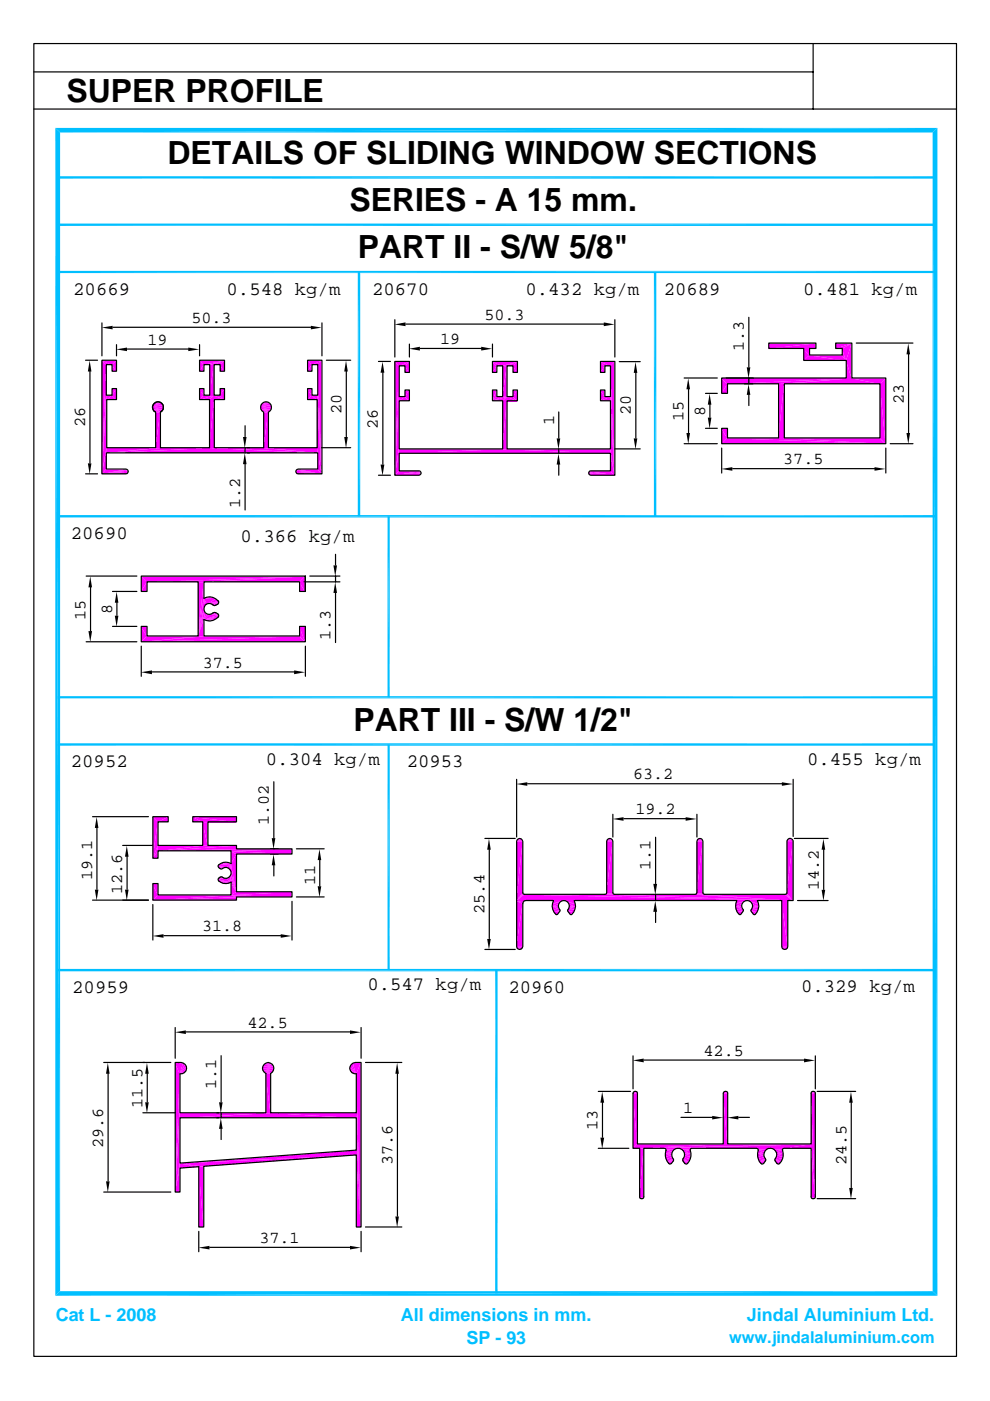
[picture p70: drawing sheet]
<svg xmlns="http://www.w3.org/2000/svg" width="210mm" height="297mm" viewBox="0 0 210 297" stroke-linecap="round" stroke-linejoin="round" font-family="sans-serif">
<defs><g id="words">
<g font-size="6.8">
<text x="14.1" y="21.5">SUPER PROFILE</text>
<text x="35.5" y="34.7">DETAILS OF SLIDING WINDOW SECTIONS</text>
<text x="74.1" y="44.8">SERIES - A 15 mm.</text>
<text x="75.9" y="54.8">PART II - S/W 5/8&quot;</text>
<text x="74.9" y="155">PART III - S/W 1/2&quot;</text>
</g>
<g font-size="4">
<text x="15.5" y="62.5">20669</text>
<text x="48" y="62.5">0.548 kg/m</text>
<text x="78.9" y="62.5">20670</text>
<text x="111.4" y="62.5">0.432 kg/m</text>
<text x="140.7" y="62.5">20689</text>
<text x="170.3" y="62.5">0.481 kg/m</text>
<text x="15" y="114.3">20690</text>
<text x="51" y="114.8">0.366 kg/m</text>
<text x="15" y="162.7">20952</text>
<text x="56.4" y="162.2">0.304 kg/m</text>
<text x="86.2" y="162.7">20953</text>
<text x="171.1" y="162.2">0.455 kg/m</text>
<text x="15.3" y="210.6">20959</text>
<text x="77.9" y="210">0.547 kg/m</text>
<text x="107.8" y="210.6">20960</text>
<text x="169.8" y="210.3">0.329 kg/m</text>
</g>
<g font-size="3.8" fill="#00bfff">
<text x="11.8" y="280.1">Cat L - 2008</text>
<text x="85" y="280.1">All dimensions in mm.</text>
<text x="158.4" y="280.1">Jindal Aluminium Ltd.</text>
<text x="98.9" y="285.1">SP - 93</text>
</g>
<g font-size="3.6">
<text x="40.6" y="68.5">50.3</text>
<text x="102.7" y="67.8">50.3</text>
<text x="31.2" y="73.1">19</text>
<text x="93.3" y="72.9">19</text>
<text x="157.7" y="74.4" transform="rotate(-90 157.7 74.4)">1.3</text>
<text x="72.4" y="87.8" transform="rotate(-90 72.4 87.8)">20</text>
<text x="133.8" y="88.1" transform="rotate(-90 133.8 88.1)">20</text>
<text x="144.9" y="89.4" transform="rotate(-90 144.9 89.4)">15</text>
<text x="149.5" y="88.3" transform="rotate(-90 149.5 88.3)">8</text>
<text x="191.6" y="85.6" transform="rotate(-90 191.6 85.6)">23</text>
<text x="18" y="90.6" transform="rotate(-90 18 90.6)">26</text>
<text x="80.1" y="90.9" transform="rotate(-90 80.1 90.9)">26</text>
<text x="117.5" y="90.1" transform="rotate(-90 117.5 90.1)">1</text>
<text x="166.1" y="98.5">37.5</text>
<text x="50.9" y="107.7" transform="rotate(-90 50.9 107.7)">1.2</text>
<text x="18.2" y="131.3" transform="rotate(-90 18.2 131.3)">15</text>
<text x="23.7" y="130.2" transform="rotate(-90 23.7 130.2)">8</text>
<text x="70.1" y="135.7" transform="rotate(-90 70.1 135.7)">1.3</text>
<text x="43" y="141.5">37.5</text>
<text x="134.2" y="165.3">63.2</text>
<text x="134.7" y="172.7">19.2</text>
<text x="57" y="174.9" transform="rotate(-90 57 174.9)">1.02</text>
<text x="137.9" y="184.5" transform="rotate(-90 137.9 184.5)">1.1</text>
<text x="19.5" y="186.7" transform="rotate(-90 19.5 186.7)">19.1</text>
<text x="25.9" y="189.5" transform="rotate(-90 25.9 189.5)">12.6</text>
<text x="66.8" y="187.6" transform="rotate(-90 66.8 187.6)">11</text>
<text x="173.6" y="188.7" transform="rotate(-90 173.6 188.7)">14.2</text>
<text x="42.8" y="197.5">31.8</text>
<text x="102.7" y="193.8" transform="rotate(-90 102.7 193.8)">25.4</text>
<text x="52.5" y="217.9">42.5</text>
<text x="149.2" y="223.8">42.5</text>
<text x="45.8" y="230.8" transform="rotate(-90 45.8 230.8)">1.1</text>
<text x="30.2" y="235" transform="rotate(-90 30.2 235)">11.5</text>
<text x="126.7" y="239.6" transform="rotate(-90 126.7 239.6)">13</text>
<text x="144.9" y="236">1</text>
<text x="21.9" y="243.4" transform="rotate(-90 21.9 243.4)">29.6</text>
<text x="83.2" y="247.1" transform="rotate(-90 83.2 247.1)">37.6</text>
<text x="179.5" y="247.1" transform="rotate(-90 179.5 247.1)">24.5</text>
<text x="55" y="263.5">37.1</text>
</g>
<text font-size="3.5" fill="#00bfff" x="154.6" y="284.7">www.jindalaluminium.com</text>
</g></defs>
<g fill="#f0f">
<path d="M29.9 136.1l33.6-1.2 1.2 1.2z"/>
<path d="M29.9 136.1l13.3-1.2h20.3z"/>
<path d="M29.9 136.1l12.1-1.2h1.2z"/>
<path d="M31.1 134.9h10.9l-12.1 1.2z"/>
<path d="M63.5 132.9l1.2 3.2-1.2-1.2z"/>
<path d="M63.5 132.9h1.2v3.2z"/>
<path d="M29.9 132.9h1.2v2z"/>
<path d="M29.9 132.9l1.2 2-1.2 1.2z"/>
<path d="M43.8 131.6h1.3l-.7 .1z"/>
<path d="M43.2 131.4v3.5h-1.2z"/>
<path d="M43.2 131.4l1.9 .2h-1.3z"/>
</g>
<path d="M43.2 131.5h2.5" fill="none" stroke="#f0f" stroke-width=".3"/>
<g fill="#f0f">
<path d="M43.2 131.4l3-.5-.5 .4z"/>
<path d="M43.2 131.4l3.1-.7-.1 .2z"/>
<path d="M43.2 131.4l3.1-1v.3z"/>
<path d="M43.2 131.4l1.1-1.1 2 .1z"/>
<path d="M44.3 130.3l2 .1z"/>
<path d="M43.9 130.2l.4 .1-1.1 1.1z"/>
<path d="M44.7 130.2h1.4l.2 .2z"/>
<path d="M44.7 130.2l.4-.2 1 .2z"/>
<path d="M43.5 130l.4 .2-.7 1.2z"/>
<path d="M43.5 130l-.3 1.4-1.2 3.5z"/>
<path d="M45.1 130l.6-.1 .4 .3z"/>
<path d="M45.1 130l.6-.1z"/>
<path d="M43.3 129.6l.2 .4-1.5 4.9z"/>
<path d="M43.2 129.2l.1 .4-1.3 5.3z"/>
<path d="M43.3 128.7l-1.3 6.2z"/>
<path d="M45.1 128.3l.6 .1-.3 .1z"/>
<path d="M45.1 128.3l1-.1-.4 .2z"/>
<path d="M44.7 128.1l1.4 .1-1 .1z"/>
<path d="M44.3 128l1.8 .2z"/>
<path d="M44.3 128h2l-.2 .2z"/>
</g>
<path d="M44.3 127.8h2" fill="none" stroke="#f0f" stroke-width=".34"/>
<g fill="#f0f">
<path d="M44.3 128l1.9-.5 .1 .2z"/>
<path d="M43.9 128.1l2.3-.6z"/>
<path d="M43.9 128.1l1.8-1.1 .5 .5z"/>
<path d="M43.2 126.9l2.5 .1-1.8 1.1z"/>
<path d="M43.2 126.9l.7 1.2-.4 .2z"/>
<path d="M43.2 126.9l.3 1.4-.2 .4z"/>
<path d="M43.2 126.9l.1 1.8-1.3 6.2z"/>
</g>
<path d="M43.2 126.9h2.5" fill="none" stroke="#f0f" stroke-width=".3"/>
<g fill="#f0f">
<path d="M43.2 126.9l.6-.2h1.3z"/>
<path d="M43.8 126.7l.6-.1 .7 .1z"/>
<path d="M43.2 123.4v3.5l-1.2 8z"/>
<path d="M63.5 123.4l1.2 2.1h-1.2z"/>
<path d="M31.1 123.4v2.1h-1.2z"/>
<path d="M42 123.4h1.2l-1.2 11.5z"/>
<path d="M31.1 123.4l33.6-1.2-22.7 1.2z"/>
<path d="M42 123.4l22.7-1.2z"/>
<path d="M43.2 123.4l21.5-1.2-1.2 1.2z"/>
<path d="M64.7 122.2v3.3l-1.2-2.1z"/>
<path d="M29.9 122.2h34.8l-33.6 1.2z"/>
<path d="M29.9 122.2l1.2 1.2-1.2 2.1z"/>
<path d="M154.2 92.9l33.5 1.2h-34.7z"/>
<path d="M154.2 92.9h12l21.5 1.2z"/>
</g>
<path d="M154.2 92.9h12" fill="none" stroke="#f0f" stroke-width=".21"/>
<g fill="#f0f">
<path d="M166.2 92.9h20.3l1.2 1.2z"/>
<path d="M153 90.9h1.2v2z"/>
<path d="M153 90.9l1.2 2-1.2 1.2z"/>
<path d="M154.2 81.4v2.1h-1.2z"/>
<path d="M166.2 81.4v11.5h-1.2z"/>
<path d="M186.5 81.4l1.2 12.7-1.2-1.2z"/>
<path d="M165 81.4h1.2l-1.2 11.5z"/>
<path d="M165 81.4l15.6-1.2z"/>
<path d="M166.2 81.4l14.4-1.2 5.9 1.2z"/>
<path d="M154.2 81.4l26.4-1.2-15.6 1.2z"/>
<path d="M180.6 80.2h7.1l-1.2 1.2z"/>
<path d="M186.5 81.4l1.2-1.2v13.9z"/>
<path d="M153 80.2h27.6l-26.4 1.2z"/>
<path d="M153 80.2l1.2 1.2-1.2 2.1z"/>
</g>
<path d="M153 80.2h27.6" fill="none" stroke="#f0f" stroke-width=".21"/>
<g fill="#f0f">
<path d="M179.4 76.5l1.2 3.7h-1.2z"/>
<path d="M170.3 76.5l1.3-1.2 7.8 1.2z"/>
<path d="M171.6 75.3h6.9l.9 1.2z"/>
<path d="M170.3 73.9l1.3 1.4-1.3 1.2z"/>
<path d="M170.3 73.9h1.3v1.4z"/>
<path d="M178.5 73.9l.9 2.6-.9-1.2z"/>
</g>
<path d="M162.9 73.9h10" fill="none" stroke="#f0f" stroke-width=".21"/>
<g fill="#f0f">
<path d="M177.1 72.8h3.5l-3.5 1.1z"/>
<path d="M177.1 73.9l3.5-1.1-2.1 1.1z"/>
<path d="M178.5 73.9l2.1-1.1-1.2 3.7z"/>
<path d="M180.6 72.8v7.4l-1.2-3.7z"/>
<path d="M162.9 72.8h10l-10 1.1z"/>
<path d="M162.9 73.9l10-1.1v1.1z"/>
</g>
<path d="M83.7 100.8h5.3M125 100.8h5.3" fill="none" stroke="#f0f" stroke-width=".21"/>
<path d="M83.7 100.7h5.5M124.8 100.7h5.5" fill="none" stroke="#f0f" stroke-width=".25"/>
<g fill="#f0f">
<path d="M83.7 100.8l5.5-.4v.2z"/>
<path d="M124.8 100.4l5.5 .4-5.5-.2z"/>
<path d="M83.7 100.8l5.5-.7v.3z"/>
<path d="M124.8 100.1l5.5 .7-5.5-.4z"/>
<path d="M83.7 100.8l5.3-.9 .2 .2z"/>
<path d="M125 99.9l5.3 .9-5.5-.7z"/>
<path d="M83.7 100.8l5.3-.9z"/>
<path d="M84.6 99.9h4.2l-5.1 .9z"/>
<path d="M125 99.9l5.3 .9z"/>
<path d="M125.2 99.9h4.2l.9 .9z"/>
<path d="M84.6 96.2v3.7l-.9 .9z"/>
<path d="M129.4 96.2l.9 4.6-.9-.9z"/>
<path d="M84.6 95.2h21.9l-21.9 1z"/>
<path d="M84.6 96.2l21.9-1 22.9 1z"/>
<path d="M84.6 95.2v1l-.9 4.6z"/>
<path d="M106.5 95.2h22.9v1z"/>
<path d="M129.4 95.2l.9 5.6-.9-4.6z"/>
</g>
<path d="M106.5 95.2h22.9" fill="none" stroke="#f0f" stroke-width=".21"/>
<g fill="#f0f">
<path d="M84.6 85v10.2l-.9 5.6z"/>
<path d="M129.4 85l.9 15.8-.9-5.6z"/>
<path d="M107.4 85v10.2h-.9z"/>
</g>
<path d="M106.5 85h3.1" fill="none" stroke="#f0f" stroke-width=".21"/>
<g fill="#f0f">
<path d="M106.5 85h.9l-.9 10.2z"/>
<path d="M104.4 85l3-.9-.9 .9z"/>
<path d="M106.5 85l.9-.9 2.2 .9z"/>
<path d="M104.4 85l2.1-.9h.9z"/>
<path d="M129.4 84.1l.9 16.7z"/>
<path d="M127.3 85l2.1-.9v.9z"/>
<path d="M127.3 85l.9-.9h1.2z"/>
<path d="M104.4 85l.9-.9h1.2z"/>
<path d="M107.4 84.1h1.3l.9 .9z"/>
<path d="M84.6 85l1.2-.9 .9 .9z"/>
<path d="M84.6 84.1h1.2l-1.2 .9z"/>
<path d="M84.6 84.1l-.9 16.7z"/>
<path d="M105.3 82.7v1.4l-.9 .9z"/>
<path d="M104.4 82.7h.9l-.9 2.3z"/>
<path d="M85.8 82.7h.9l-.9 1.4z"/>
<path d="M86.7 82.7v2.3l-.9-.9z"/>
<path d="M108.7 82.7h.9l-.9 1.4z"/>
<path d="M109.6 82.7v2.3l-.9-.9z"/>
<path d="M127.3 82.7h.9v1.4z"/>
<path d="M127.3 82.7l.9 1.4-.9 .9z"/>
<path d="M107.4 77.6v6.5h-.9z"/>
<path d="M108.7 77.6l.9 1.4h-.9z"/>
<path d="M128.2 77.6v1.4h-.9z"/>
<path d="M105.3 77.6v1.4h-.9z"/>
<path d="M85.8 77.6l.9 1.4h-.9z"/>
<path d="M129.4 77.6l.9 23.2-.9-16.7z"/>
<path d="M84.6 77.6v6.5l-.9 16.7z"/>
<path d="M106.5 77.6h.9l-.9 6.5z"/>
<path d="M129.4 77.6l.9-.9v24.1z"/>
<path d="M83.7 76.7l.9 .9-.9 23.2z"/>
<path d="M83.7 76.7h3l-2.1 .9z"/>
<path d="M84.6 77.6l2.1-.9-.9 .9z"/>
<path d="M85.8 77.6l.9-.9v2.3z"/>
<path d="M104.4 76.7l2.1 .9h-1.2z"/>
<path d="M104.4 76.7l.9 .9-.9 1.4z"/>
<path d="M104.4 76.7h5.2l-3.1 .9z"/>
<path d="M106.5 77.6l3.1-.9-2.2 .9z"/>
<path d="M107.4 77.6l2.2-.9-.9 .9z"/>
<path d="M108.7 77.6l.9-.9v2.3z"/>
<path d="M127.3 76.7h3l-.9 .9z"/>
<path d="M127.3 76.7l2.1 .9h-1.2z"/>
<path d="M127.3 76.7l.9 .9-.9 1.4z"/>
</g>
<path d="M21.5 100.5h5.4M62.9 100.5h5.3" fill="none" stroke="#f0f" stroke-width=".21"/>
<path d="M21.5 100.4h5.6M62.7 100.4h5.5" fill="none" stroke="#f0f" stroke-width=".25"/>
<g fill="#f0f">
<path d="M21.5 100.5l5.6-.5v.3z"/>
<path d="M62.7 100l5.5 .5-5.5-.2z"/>
<path d="M21.5 100.5l5.6-.7v.2z"/>
<path d="M62.7 99.8l5.5 .7-5.5-.5z"/>
<path d="M21.5 100.5l5.4-.9 .2 .2z"/>
<path d="M62.7 99.8l.2-.2 5.3 .9z"/>
<path d="M21.5 100.5l5.1-1 .3 .1z"/>
<path d="M22.5 99.5h4.1l-5.1 1z"/>
<path d="M62.9 99.6l.3-.1 5 1z"/>
<path d="M63.2 99.5h4.1l.9 1z"/>
<path d="M67.3 96.1l.9 4.4-.9-1z"/>
<path d="M22.5 96.1v3.4l-1 1z"/>
<path d="M22.5 96.1l11.5-1.1h10.4z"/>
<path d="M22.5 96.1l21.9-1.1 22.9 1.1z"/>
<path d="M22.5 96.1l11.5-1.1z"/>
<path d="M22.6 95h10.3l-10.4 1.1z"/>
<path d="M22.6 95l-.1 1.1-1 4.4z"/>
<path d="M44.4 95l22.9 1.1z"/>
<path d="M45.4 95h10.4l11.5 1.1z"/>
<path d="M55.8 95l11.5 1.1z"/>
<path d="M56.9 95h10.3l.1 1.1z"/>
<path d="M67.2 95l1 5.5z"/>
<path d="M34 87.4v7.6h-1.1z"/>
<path d="M56.9 87.4v7.6h-1.1z"/>
<path d="M32.9 87.4h1.1l-1.1 7.6z"/>
<path d="M55.8 87.4h1.1l-1.1 7.6z"/>
<path d="M32.9 87.4l1.4-.2-.3 .2z"/>
<path d="M55.8 87.4l1.4-.2-.3 .2z"/>
<path d="M55.5 87.2h1.7l-1.4 .2z"/>
<path d="M32.6 87.2h1.7l-1.4 .2z"/>
<path d="M55.5 87.2l1.9-.4-.2 .4z"/>
<path d="M32.6 87.2l1.9-.4-.2 .4z"/>
</g>
<path d="M32.3 87h2.2M55.2 87h2.2" fill="none" stroke="#f0f" stroke-width=".38"/>
<g fill="#f0f">
<path d="M55.2 86.8l2.3-.5-.1 .5z"/>
<path d="M32.3 86.8l2.3-.5-.1 .5z"/>
<path d="M32.3 86.3h2.3l-2.3 .5z"/>
<path d="M55.2 86.3h2.3l-2.3 .5z"/>
</g>
<path d="M32.3 86.1h2.3M55.2 86.1h2.3" fill="none" stroke="#f0f" stroke-width=".42"/>
<path d="M32.4 85.8h2.1M55.3 85.8h2.1" fill="none" stroke="#f0f" stroke-width=".34"/>
<g fill="#f0f">
<path d="M32.6 85.6h1.6l-1.8 .3z"/>
<path d="M55.5 85.6h1.6l-1.8 .3z"/>
<path d="M55.5 85.6l1.3-.3 .3 .3z"/>
<path d="M32.6 85.6l1.3-.3 .3 .3z"/>
<path d="M55.5 85.6l.4-.3h.9z"/>
<path d="M32.6 85.6l.4-.3h.9z"/>
<path d="M33 85.3h.9z"/>
<path d="M55.9 85.3h.9z"/>
<path d="M45.4 84.8v10.2h-1z"/>
<path d="M22.6 84.8v10.2l-1.1 5.5z"/>
<path d="M67.2 84.8l1 15.7-1-5.5z"/>
</g>
<path d="M44.4 84.8h3.1" fill="none" stroke="#f0f" stroke-width=".21"/>
<g fill="#f0f">
<path d="M44.4 84.8h1l-1 10.2z"/>
<path d="M42.2 84.8l3.1-1-.9 1z"/>
<path d="M44.4 84.8l.9-1 2.2 1z"/>
<path d="M45.3 83.8h1.3l.9 1z"/>
<path d="M43.2 83.8h2.1l-3.1 1z"/>
<path d="M66.1 83.8l1.1 1h-2z"/>
<path d="M66.1 83.8h1.2l-.1 1z"/>
<path d="M67.3 83.8l.9 16.7-1-15.7z"/>
<path d="M22.6 84.8l1.1-1 .9 1z"/>
<path d="M22.5 83.8h1.2l-1.1 1z"/>
<path d="M22.5 83.8l.1 1-1.1 15.7z"/>
</g>
<path d="M43.2 83.8h2.1" fill="none" stroke="#f0f" stroke-width=".21"/>
<g fill="#f0f">
<path d="M46.6 82.5h.9l-.9 1.3z"/>
<path d="M47.5 82.5v2.3l-.9-1z"/>
<path d="M42.2 82.5h1v1.3z"/>
<path d="M42.2 82.5l1 1.3-1 1z"/>
<path d="M23.7 82.5h.9l-.9 1.3z"/>
<path d="M24.6 82.5v2.3l-.9-1z"/>
<path d="M65.2 82.5h.9v1.3z"/>
<path d="M65.2 82.5l.9 1.3-.9 1z"/>
<path d="M45.3 77.4v6.4h-.9z"/>
<path d="M46.6 77.4l.9 1.4h-.9z"/>
<path d="M22.5 77.4v6.4l-1 16.7z"/>
<path d="M67.3 77.4l.9 23.1-.9-16.7z"/>
<path d="M66.1 77.4v1.4h-.9z"/>
<path d="M43.2 77.4v1.4h-1z"/>
<path d="M44.4 77.4h.9l-.9 6.4z"/>
<path d="M23.7 77.4l.9 1.4h-.9z"/>
<path d="M42.2 76.4l1 1-1 1.4z"/>
<path d="M42.2 76.4h5.3l-4.3 1z"/>
<path d="M43.2 77.4l4.3-1-3.1 1z"/>
<path d="M44.4 77.4l3.1-1-2.2 1z"/>
<path d="M45.3 77.4l2.2-1-.9 1z"/>
<path d="M47.5 76.4v2.4l-.9-1.4z"/>
<path d="M21.5 76.4l2.2 1h-1.2z"/>
<path d="M21.5 76.4l1 1-1 23.1z"/>
<path d="M21.5 76.4h3.1l-.9 1z"/>
<path d="M24.6 76.4v2.4l-.9-1.4z"/>
<path d="M66.1 77.4l2.1-1-.9 1z"/>
<path d="M68.2 76.4v24.1l-.9-23.1z"/>
<path d="M65.2 76.4h3l-2.1 1z"/>
<path d="M65.2 76.4l.9 1-.9 1.4z"/>
<path d="M38.1 247.7v5.1h-1z"/>
<path d="M42.1 247.4l1 12.8h-1z"/>
<path d="M42.1 247.4l1-.1v12.9z"/>
<path d="M38.1 246.7l5 .6-1 .1z"/>
<path d="M38.1 246.7l4 .7-4 .3z"/>
<path d="M38.1 246.7v1l-1 5.1z"/>
<path d="M38.1 246.7l37.4-1.8-32.4 2.4z"/>
<path d="M75.5 244.9l1 15.3h-1z"/>
<path d="M38.1 246.7l37.4-2.8v1z"/>
<path d="M38.1 237.1v9.6l-1 6.1z"/>
</g>
<path d="M75.5 237.1v7.8" fill="none" stroke="#f0f" stroke-width=".21"/>
<g fill="#f0f">
<path d="M75.5 237.1l1 23.1-1-15.3z"/>
<path d="M38.1 237.1l19.2-1.1 18.2 1.1z"/>
<path d="M38.1 237.1l19.2-1.1z"/>
<path d="M57.3 236h18.2v1.1z"/>
<path d="M75.5 236l1 24.2z"/>
<path d="M38.1 236h18.2l-18.2 1.1z"/>
<path d="M38.1 236l-1 16.8z"/>
<path d="M75.5 227.7l1 32.5-1-24.2z"/>
<path d="M38.1 227.7v8.3l-1 16.8z"/>
<path d="M56.3 227.7l1 8.3h-1z"/>
<path d="M56.3 227.7h1v8.3z"/>
<path d="M38.1 227.7l.9-.2z"/>
<path d="M74.5 227.5l1 .2z"/>
<path d="M55.9 227.4l1.4 .3h-1z"/>
<path d="M55.9 227.4h1.8l-.4 .3z"/>
<path d="M74.3 227.1l1.2 .6-1-.2z"/>
<path d="M38.1 227.7l1.3-.6-.4 .4z"/>
</g>
<path d="M55.7 227.2h2.2" fill="none" stroke="#f0f" stroke-width=".38"/>
<g fill="#f0f">
<path d="M74.1 226.6l1.4 1.1-1.2-.6z"/>
<path d="M38.1 227.7l1.4-1.1-.1 .5z"/>
<path d="M55.6 226.5l2.3 .5h-2.2z"/>
<path d="M55.6 226.5h2.4l-.1 .5z"/>
<path d="M74.2 226.2l1.3 1.5-1.4-1.1z"/>
<path d="M39.5 226.2v.4l-1.4 1.1z"/>
</g>
<path d="M55.6 226.3h2.4" fill="none" stroke="#f0f" stroke-width=".42"/>
<g fill="#f0f">
<path d="M74.4 225.7l1.1 2-1.3-1.5z"/>
<path d="M39.2 225.7l.3 .5-1.4 1.5z"/>
</g>
<path d="M55.7 225.9h2.2" fill="none" stroke="#f0f" stroke-width=".38"/>
<g fill="#f0f">
<path d="M56 225.7h1.7l.2 .4z"/>
<path d="M74.4 225.7l.4-.2 .7 2.2z"/>
<path d="M38.8 225.5l.4 .2-1.1 2z"/>
<path d="M56 225.7l.3-.2 1.4 .2z"/>
<path d="M56.3 225.5h.9l.5 .2z"/>
<path d="M74.8 225.5l1.7-.2-1 2.4z"/>
<path d="M76.5 225.3v34.9l-1-32.5z"/>
<path d="M37.1 225.3l1.7 .2z"/>
<path d="M37.1 225.3l1.7 .2-.7 2.2z"/>
<path d="M37.1 225.3l1 2.4-1 25.1z"/>
<path d="M56.3 225.5l.5-.2 .4 .2z"/>
<path d="M74.8 225.5l1.7-.2z"/>
</g>
<g fill="#00bfff">
<path d="M75.9 57.7l.5 51.8h-.5z"/>
<path d="M75.9 57.7h.5v51.8z"/>
</g>
<path d="M144.4 236.9h6.7M153.4 236.9h.9M156.6 236.9h2.3M173.2 231.4h8.2M180.5 233.7v18.1M173.2 254.1h8.2" fill="none" stroke="#000" stroke-width=".25"/>
<path d="M151 236.6l2.3 .4-2.3 .3zM154.2 237l2.3-.4v.7zM180.4 231.5l.4 2.3h-.8zM180 251.9h.8l-.4 2.3z" fill="#000"/>
<g fill="#f0f">
<path d="M135.7 254.2h.4z"/>
<path d="M172.1 254.2h.3z"/>
<path d="M172.1 254.2h.5z"/>
<path d="M135.7 254.2h.6z"/>
<path d="M135.6 254l.7 .2z"/>
<path d="M172 254l.6 .2z"/>
<path d="M135.6 254h.8l-.1 .2z"/>
<path d="M172 254h.8l-.2 .2z"/>
<path d="M171.9 253.8l.9 .2h-.8z"/>
<path d="M135.6 253.8l.8 .2h-.8z"/>
<path d="M171.9 253.8h.9v.2z"/>
<path d="M135.6 253.8h.8v.2z"/>
<path d="M145.3 246.8l.4-.1z"/>
<path d="M164.8 246.8l.4-.1z"/>
<path d="M141.7 246.7l.4 .1z"/>
<path d="M161.3 246.7l.4 .1z"/>
<path d="M164.7 246.7h.5z"/>
<path d="M145.1 246.7h.6z"/>
<path d="M161.3 246.7h.5z"/>
<path d="M141.7 246.7h.6z"/>
<path d="M145.1 246.7l.9-.4-.3 .4z"/>
<path d="M164.7 246.7l.9-.4-.4 .4z"/>
<path d="M160.9 246.3l.9 .4h-.5z"/>
<path d="M141.4 246.3l.9 .4h-.6z"/>
<path d="M141.4 246.3l1.3-.1-.4 .5z"/>
<path d="M160.9 246.3l1.3-.1-.4 .5z"/>
<path d="M164.3 246.2l1.3 .1-.9 .4z"/>
<path d="M144.7 246.2l1.3 .1-.9 .4z"/>
<path d="M160.9 246.3l1.4-.2-.1 .1z"/>
<path d="M141.4 246.3l1.3-.2v.1z"/>
<path d="M144.7 246.1l1.3 .2-1.3-.1z"/>
<path d="M164.2 246.1l1.4 .2-1.3-.1z"/>
<path d="M141.4 246.3l1.3-.4v.2z"/>
<path d="M160.9 246.3l1.4-.4v.2z"/>
<path d="M144.7 245.9l1.3 .4-1.3-.2z"/>
<path d="M164.2 245.9l1.4 .4-1.4-.2z"/>
<path d="M164.3 245.8l1.3 .5-1.4-.4z"/>
<path d="M144.7 245.8l1.3 .5-1.3-.4z"/>
<path d="M141.4 246.3l1.3-.5v.1z"/>
<path d="M160.9 246.3l1.3-.5 .1 .1z"/>
<path d="M164.3 245.8l1.6-.1-.3 .6z"/>
<path d="M144.7 245.8l1.6-.1-.3 .6z"/>
<path d="M141.1 245.7l1.6 .1-1.3 .5z"/>
<path d="M160.7 245.7l1.5 .1-1.3 .5z"/>
<path d="M164.5 245.4l1.4 .3-1.6 .1z"/>
<path d="M145 245.4l1.3 .3-1.6 .1z"/>
<path d="M160.7 245.7l1.3-.3 .2 .4z"/>
<path d="M141.1 245.7l1.4-.3 .2 .4z"/>
<path d="M160.6 245.2l1.4 .2-1.3 .3z"/>
<path d="M141 245.2l1.5 .2-1.4 .3z"/>
<path d="M164.5 245.4l1.5-.2-.1 .5z"/>
<path d="M145 245.4l1.4-.2-.1 .5z"/>
<path d="M145.1 245l1.3 .2-1.4 .2z"/>
<path d="M164.6 245l1.4 .2-1.5 .2z"/>
<path d="M160.6 245.2l1.3-.2 .1 .4z"/>
<path d="M141 245.2l1.4-.2 .1 .4z"/>
<path d="M141 244.6l1.4 .4-1.4 .2z"/>
<path d="M160.6 244.6l1.3 .4-1.3 .2z"/>
<path d="M145.1 245l1.3-.4v.6z"/>
<path d="M164.6 245l1.4-.4v.6z"/>
<path d="M164.6 244.5l1.4 .1-1.4 .4z"/>
<path d="M145 244.5l1.4 .1-1.3 .4z"/>
<path d="M160.6 244.6l1.4-.1-.1 .5z"/>
<path d="M141 244.6l1.4-.1v.5z"/>
<path d="M164.4 244.1l1.6 .5-1.4-.1z"/>
<path d="M144.9 244.1l1.5 .5-1.4-.1z"/>
<path d="M141 244.6l1.6-.5-.2 .4z"/>
<path d="M160.6 244.6l1.5-.5-.1 .4z"/>
<path d="M141.1 244l1.5 .1-1.6 .5z"/>
<path d="M160.7 244l1.4 .1-1.5 .5z"/>
<path d="M164.4 244.1l1.5-.1 .1 .6z"/>
<path d="M144.9 244.1l1.4-.1 .1 .6z"/>
<path d="M141.1 243.8l1.5 .3-1.5-.1z"/>
<path d="M160.7 243.8l1.4 .3-1.4-.1z"/>
<path d="M144.9 244.1l1.4-.3v.2z"/>
<path d="M164.4 244.1l1.4-.3 .1 .2z"/>
<path d="M144.5 243.8h1.8l-1.4 .3z"/>
<path d="M164.1 243.8h1.7l-1.4 .3z"/>
<path d="M141.1 243.8h1.8l-.3 .3z"/>
<path d="M160.7 243.8h1.7l-.3 .3z"/>
<path d="M141.1 243.7l1.8 .1h-1.8z"/>
<path d="M144.5 243.8l1.8-.1v.1z"/>
<path d="M164.1 243.8l1.8-.1-.1 .1z"/>
<path d="M160.6 243.7l1.8 .1h-1.7z"/>
</g>
<path d="M141 243.6h2.3M141 243.6h5.5M141.1 243.7h2.2M144.1 243.7h2.2M144.1 243.6h2.4M160.5 243.6h2.3M160.5 243.6h5.5M160.6 243.7h2.2M163.7 243.7h2.2M163.7 243.6h2.3" fill="none" stroke="#f0f" stroke-width=".21"/>
<path d="M171.9 243.5l.9 10.3h-.9z" fill="#f0f"/>
<path d="M143.7 243.6h2.9M146.6 243.5h19.6M160.3 243.6h5.9" fill="none" stroke="#f0f" stroke-width=".21"/>
<path d="M136.4 243.5v10.3h-.8z" fill="#f0f"/>
<path d="M140.8 243.5h25.4M140.8 243.6h2.9" fill="none" stroke="#f0f" stroke-width=".21"/>
<g fill="#f0f">
<path d="M135.6 243.5h.8l-.8 10.3z"/>
<path d="M135.6 243.5l36.3-.9z"/>
<path d="M136.4 243.5l35.5-.9-31.1 .9z"/>
<path d="M140.8 243.5l31.1-.9-5.7 .9z"/>
<path d="M166.2 243.5l5.7-.9v.9z"/>
<path d="M171.9 242.6l.9 11.2z"/>
<path d="M134.2 243.5l37.7-.9z"/>
<path d="M134.2 243.5l19.1-.9h18.6z"/>
<path d="M134.2 243.5l.9-.9h18.2z"/>
</g>
<path d="M153.3 242.6h18.6" fill="none" stroke="#f0f" stroke-width=".21"/>
<g fill="#f0f">
<path d="M171.9 231.8l.9 22-.9-11.2z"/>
<path d="M153.3 231.8l.9 10.8h-.9z"/>
<path d="M134.2 231.8l.9 10.8-.9 .9z"/>
<path d="M153.3 231.8h.9v10.8z"/>
<path d="M171.9 231.8h.9v22z"/>
<path d="M134.2 231.8h.9v10.8z"/>
<path d="M153.4 231.6l.8 .2h-.9z"/>
<path d="M134.2 231.6l.9 .2h-.9z"/>
<path d="M172 231.6l.8 .2h-.9z"/>
<path d="M153.4 231.6h.8v.2z"/>
<path d="M172 231.6h.8v.2z"/>
<path d="M134.2 231.6h.8l.1 .2z"/>
<path d="M153.5 231.5l.7 .1h-.8z"/>
<path d="M134.2 231.6l.2-.1 .6 .1z"/>
<path d="M134.4 231.5l.6 .1z"/>
<path d="M153.5 231.5l.7 .1z"/>
<path d="M172 231.6l.6-.1 .2 .1z"/>
<path d="M172.1 231.5h.5l-.6 .1z"/>
<path d="M172.1 231.5h.3z"/>
<path d="M172.1 231.5h.5z"/>
<path d="M153.7 231.5h.4z"/>
<path d="M153.5 231.5h.6z"/>
<path d="M134.5 231.5h.4z"/>
<path d="M134.4 231.5h.5z"/>
</g>
<g fill="none" stroke="#000" stroke-width=".25">
<path d="M102.8 177.8h6.4M109.5 165.2v12.3M111.9 166.2h53.9M129.9 172.6v4.9M132.3 173.6h13.1M147.8 172.6v4.9M168.2 165.2v12.1M168.4 177.8h7.2M103.7 180.1v18.9M169.1 190.9h6.5M174.6 180.1v8.5M102.8 201.3h6.4"/>
<path d="M134.2 223.9v7M134.3 231.6l.3-.2a.4 .4 0 0 1 .5 .4v10.7h18.3v-10.7a.47 .47 0 0 1 .4-.4 .47 .47 0 0 1 .5 .4v10.7h17.7v-10.7a.45 .45 0 0 1 .4-.4 .45 .45 0 0 1 .5 .4v22a.45 .45 0 0 1-.5 .3 .45 .45 0 0 1-.4-.3v-10.3h-5.7a.33 .33 0 0 0-.4 .4 2.6 2.6 0 0 1-.8 2.9l-.4-.1-.4-.9a1.38 1.38 0 0 0 0-1.9 1.38 1.38 0 0 0-2 0 1.38 1.38 0 0 0 .1 1.9l-.5 .9-.4 .1a2.83 2.83 0 0 1-.7-3l-.4-.3h-13.7a.33 .33 0 0 0-.3 .4 2.6 2.6 0 0 1-.8 2.9l-.4-.1-.4-.9a1.39 1.39 0 0 0 0-1.9 1.39 1.39 0 0 0-2 0 1.39 1.39 0 0 0 0 1.9l-.5 .9-.3 .1a2.74 2.74 0 0 1-.8-3l-.3-.3h-4.4v10.3a.45 .45 0 0 1-.4 .3 .45 .45 0 0 1-.5-.3v-10.3h-1.4zM136.5 224.8h34M172.9 223.9v7"/>
</g>
<path d="M109.5 166.2l2.3-.4v.8zM129.9 173.6l2.3-.3v.7zM145.4 173.3l2.3 .3-2.3 .4zM165.8 165.8l2.3 .4-2.3 .4zM103.7 177.8l.4 2.4h-.8zM103.3 199.1h.8l-.4 2.3zM174.2 188.7h.8l-.4 2.3zM174.6 177.8l.4 2.4h-.8zM134.2 224.8l2.3-.4v.8zM170.5 224.4l2.3 .4-2.3 .4z" fill="#000"/>
<g fill="#f0f">
<path d="M109.8 201.3h.6z"/>
<path d="M166 201.3h.7z"/>
<path d="M109.8 201.3l.9-.2-.3 .2z"/>
<path d="M166 201.3l.9-.2-.2 .2z"/>
<path d="M109.6 201.1h1.1l-.9 .2z"/>
<path d="M165.8 201.1h1.1l-.9 .2z"/>
<path d="M109.6 201.1l1.2-.4-.1 .4z"/>
<path d="M165.8 201.1l1.2-.4-.1 .4z"/>
<path d="M109.5 200.7h1.3l-1.2 .4z"/>
<path d="M165.7 200.7h1.3l-1.2 .4z"/>
<path d="M117.8 194l.4-.1z"/>
<path d="M156.7 194l.3-.1z"/>
<path d="M159.7 193.9l.4 .1z"/>
<path d="M120.8 193.9l.4 .1z"/>
<path d="M159.7 193.9l.7-.5-.3 .6z"/>
<path d="M120.8 193.9l.8-.5-.4 .6z"/>
<path d="M117.4 193.4l.8 .5-.4 .1z"/>
<path d="M156.3 193.4l.7 .5-.3 .1z"/>
<path d="M117.4 193.4l1.3-.2-.5 .7z"/>
<path d="M156.3 193.4l1.2-.2-.5 .7z"/>
<path d="M120.3 193.2l1.3 .2-.8 .5z"/>
<path d="M159.2 193.2l1.2 .2-.7 .5z"/>
<path d="M156.3 193.4l1.3-.3-.1 .1z"/>
<path d="M117.4 193.4l1.3-.3v.1z"/>
<path d="M120.3 193.1l1.3 .3-1.3-.2z"/>
<path d="M159.1 193.1l1.3 .3-1.2-.2z"/>
<path d="M117.4 193.4l1.2-.5 .1 .2z"/>
<path d="M156.3 193.4l1.2-.5 .1 .2z"/>
<path d="M159.2 192.9l1.2 .5-1.3-.3z"/>
<path d="M120.4 192.9l1.2 .5-1.3-.3z"/>
<path d="M120.4 192.9h1.4l-.2 .5z"/>
<path d="M117.1 192.9h1.5l-1.2 .5z"/>
<path d="M159.2 192.9h1.5l-.3 .5z"/>
<path d="M156 192.9h1.5l-1.2 .5z"/>
<path d="M156 192.9l1.3-.3 .2 .3z"/>
<path d="M159.4 192.6l1.3 .3h-1.5z"/>
<path d="M117.1 192.9l1.3-.3 .2 .3z"/>
<path d="M120.6 192.6l1.2 .3h-1.4z"/>
<path d="M117 192.2l1.4 .4-1.3 .3z"/>
<path d="M120.6 192.6l1.4-.4-.2 .7z"/>
<path d="M159.4 192.6l1.4-.4-.1 .7z"/>
<path d="M155.9 192.2l1.4 .4-1.3 .3z"/>
<path d="M155.9 192.2l1.3-.1 .1 .5z"/>
<path d="M159.5 192.1l1.3 .1-1.4 .4z"/>
<path d="M117 192.2l1.3-.1 .1 .5z"/>
<path d="M120.6 192.1l1.4 .1-1.4 .4z"/>
<path d="M155.9 192.2l1.4-.5-.1 .4z"/>
<path d="M159.4 191.7l1.4 .5-1.3-.1z"/>
<path d="M117 192.2l1.4-.5-.1 .4z"/>
<path d="M120.6 191.7l1.4 .5-1.4-.1z"/>
<path d="M110.8 191.6v9.1h-1.3z"/>
<path d="M159.4 191.7l1.3-.1 .1 .6z"/>
<path d="M120.6 191.7l1.3-.1 .1 .6z"/>
<path d="M117.1 191.6l1.3 .1-1.4 .5z"/>
<path d="M156 191.6l1.3 .1-1.4 .5z"/>
<path d="M156 191.6l1.5-.3-.2 .4z"/>
<path d="M159.2 191.3l1.5 .3-1.3 .1z"/>
<path d="M117.1 191.6l1.6-.3-.3 .4z"/>
<path d="M120.3 191.3l1.6 .3-1.3 .1z"/>
<path d="M158.8 191.1l1.9 .5-1.5-.3z"/>
<path d="M156 191.6l1.9-.5-.4 .2z"/>
<path d="M117.1 191.6l1.9-.5-.3 .2z"/>
<path d="M119.9 191.1l2 .5-1.6-.3z"/>
</g>
<path d="M158.4 191h2.1" fill="none" stroke="#f0f" stroke-width=".21"/>
<g fill="#f0f">
<path d="M158.8 191.1l1.7-.1 .2 .6z"/>
<path d="M165.7 191l1.3 9.7h-1.3z"/>
<path d="M119.9 191.1l1.8-.1 .2 .6z"/>
</g>
<path d="M156.2 191h4.3M156.2 191h2.2" fill="none" stroke="#f0f" stroke-width=".21"/>
<path d="M156.2 191l1.7 .1-1.9 .5z" fill="#f0f"/>
<path d="M117.3 191h4.4" fill="none" stroke="#f0f" stroke-width=".21"/>
<path d="M117.3 191l1.7 .1-1.9 .5z" fill="#f0f"/>
<path d="M111.4 191h55.6" fill="none" stroke="#f0f" stroke-width=".21"/>
<path d="M165.7 191h1.3v9.7z" fill="#f0f"/>
<path d="M109.5 191h58.6" fill="none" stroke="#f0f" stroke-width=".21"/>
<g fill="#f0f">
<path d="M109.5 191h1.9z"/>
<path d="M109.5 191l1.6 .1-.2 .2z"/>
<path d="M109.5 191l1.4 .3-.1 .3z"/>
<path d="M109.5 191l1.3 .6-1.3 9.1z"/>
<path d="M109.5 191l1.6-1.3 57 1.3z"/>
<path d="M111.1 189.7h17.1l39.9 1.3z"/>
<path d="M128.2 189.7l39.9 1.3z"/>
<path d="M130.3 189.7h17l20.8 1.3z"/>
<path d="M147.3 189.7h2.1l18.7 1.3z"/>
<path d="M149.4 189.7h17l1.7 1.3z"/>
</g>
<path d="M147.3 189.7h2.1" fill="none" stroke="#f0f" stroke-width=".21"/>
<g fill="#f0f">
<path d="M147.5 189.6l1.9 .1z"/>
<path d="M109.5 191l1.5-1.4 .1 .1z"/>
</g>
<path d="M128.2 189.7h2.1" fill="none" stroke="#f0f" stroke-width=".21"/>
<g fill="#f0f">
<path d="M166.4 189.7l.2-.1 1.5 1.4z"/>
<path d="M128.2 189.7l1.8-.1z"/>
<path d="M110.8 189.5l.2 .1-1.5 1.4z"/>
<path d="M147.5 189.6l.1-.1 1.6 .1z"/>
<path d="M128.4 189.6l1.5-.1 .1 .1z"/>
<path d="M147.6 189.5h1.4l.2 .1z"/>
<path d="M128.4 189.6l.1-.1h1.4z"/>
<path d="M166.6 189.6l.2-.1 1.3 1.5z"/>
<path d="M147.6 189.5l1.4-.2v.2z"/>
<path d="M110.8 189.3v.2l-1.3 1.5z"/>
<path d="M166.8 189.3l1.3 1.7-1.3-1.5z"/>
<path d="M147.7 189.3h1.3l-1.4 .2z"/>
<path d="M128.6 189.3l1.3 .2h-1.4z"/>
<path d="M128.6 189.3h1.3v.2z"/>
<path d="M110.8 178.5v10.8l-1.3 1.7z"/>
<path d="M149 178.5v10.8h-1.3z"/>
<path d="M129.9 178.5v10.8h-1.3z"/>
<path d="M147.7 178.5h1.3l-1.3 10.8z"/>
<path d="M128.6 178.5h1.3l-1.3 10.8z"/>
<path d="M109.5 178.5h1.3l-1.3 12.5z"/>
<path d="M168.1 178.3v12.7l-1.3-1.7z"/>
<path d="M166.8 178.3h1.3l-1.3 11z"/>
<path d="M109.5 178.5l1.2-.3 .1 .3z"/>
<path d="M128.6 178.5l1.2-.3 .1 .3z"/>
<path d="M147.7 178.5l1.2-.3 .1 .3z"/>
<path d="M109.6 178.2h1.1l-1.2 .3z"/>
<path d="M147.8 178.2h1.1l-1.2 .3z"/>
<path d="M128.7 178.2h1.1l-1.2 .3z"/>
<path d="M166.8 178.3l1.1-.3 .2 .3z"/>
<path d="M167 178h.9l-1.1 .3z"/>
<path d="M128.7 178.2l.8-.3 .3 .3z"/>
<path d="M128.7 178.2l.2-.3h.6z"/>
<path d="M109.6 178.2l.8-.3 .3 .3z"/>
<path d="M147.8 178.2l.9-.3 .2 .3z"/>
<path d="M148 177.9h.7l-.9 .3z"/>
<path d="M109.8 177.9h.6l-.8 .3z"/>
<path d="M167 178l.3-.2h.3z"/>
<path d="M167 178l.6-.2 .3 .2z"/>
<path d="M148 177.9h.7z"/>
<path d="M109.8 177.9h.6z"/>
<path d="M128.9 177.9h.6z"/>
</g>
<g fill="none" stroke="#000" stroke-width=".25">
<path d="M19.6 173.2h11.9M20.6 175.5v13.1M26 179.2h6.6M57.3 180h1.7M58.1 165.7v11.9M58.1 180v1.1M62.8 180h5.9M109.6 178.1a.65 .65 0 0 1 .7-.3 .65 .65 0 0 1 .5 .6v10.9l.4 .3h17.3l.1-.3v-10.9a.66 .66 0 0 1 .7-.6 .66 .66 0 0 1 .6 .6v10.9l.2 .3h.2h17.3l.2-.3v-10.9a.64 .64 0 0 1 .6-.6 .64 .64 0 0 1 .6 .6v10.9l.2 .3h17.3h.2l.2-.3v-11l.4-.5 .7 .2 .2 .3v12.6h-1.2v9.8a.64 .64 0 0 1-.6 .6 .64 .64 0 0 1-.6-.6v-9.8h-5.2a2.31 2.31 0 0 1-.7 3l-.7-.9a1.2 1.2 0 0 0 .1-1.7 1.2 1.2 0 0 0-1.8 0 1.2 1.2 0 0 0 .1 1.7l-.7 .9a2.31 2.31 0 0 1-.7-3h-34.5a2.31 2.31 0 0 1-.6 3l-.8-.9a1.2 1.2 0 0 0 .1-1.7 1.2 1.2 0 0 0-1.7 0 1.2 1.2 0 0 0 .1 1.7l-.8 .9a2.31 2.31 0 0 1-.6-3h-5.9l-.6 .4-.1 9.4a.66 .66 0 0 1-.6 .6 .66 .66 0 0 1-.7-.6zM19.6 190.8h11.9M26.9 181.6v7M32.4 191.8v7.5M34.7 198.4h24.9"/>
<path d="M57.3 181.1h1.7M58.1 183.4v2.3M61.9 191.1v8.2M62.8 190.2h5.9M67.8 182.3v5.5"/>
</g>
<path d="M20.5 173.2l.4 2.3h-.8zM57.6 177.7h.8l-.4 2.3zM20.1 188.6h.8l-.4 2.3zM26.9 179.3l.4 2.3h-.8zM26.5 188.6h.8l-.4 2.3zM32.3 198.4l2.4-.3v.7zM58 181.1l.4 2.4h-.8zM59.5 198.1l2.3 .3-2.3 .4zM67.7 180l.4 2.4h-.7zM67.4 187.9h.7l-.4 2.3z" fill="#000"/>
<path d="M32.3 190.9l17.8-.7v.7z" fill="#f0f"/>
<path d="M48.9 190h12.9" fill="none" stroke="#f0f" stroke-width=".42"/>
<g fill="#f0f">
<path d="M32.3 190.9l16.6-1.1 1.2 .4z"/>
<path d="M32.3 190.9l1.1-1.1h15.5z"/>
<path d="M48.9 189.8l12.9-.7v1.1z"/>
<path d="M48.9 189.8l1.2-.7h11.7z"/>
<path d="M32.3 187.4h1.1v2.4z"/>
<path d="M32.3 187.4l1.1 2.4-1.1 1.1z"/>
<path d="M47.3 187.4l1.1-.1z"/>
<path d="M46.8 187.1l1.6 .2-1.1 .1z"/>
</g>
<path d="M46.8 187.2h2.1" fill="none" stroke="#f0f" stroke-width=".21"/>
<path d="M48.9 187.1l1.2 2-1.2 .7z" fill="#f0f"/>
<path d="M46.3 187h2.6" fill="none" stroke="#f0f" stroke-width=".3"/>
<g fill="#f0f">
<path d="M46.2 186.6l2.7 .5-2.6-.3z"/>
<path d="M46.2 186.4l2.7 .7-2.7-.5z"/>
<path d="M46.2 186.4l1.8-.1 .9 .8z"/>
<path d="M46.3 186.3h1.7l-1.8 .1z"/>
<path d="M46.3 186.3h1.7z"/>
<path d="M48 186.3l.4-.2 .5 1z"/>
<path d="M46.3 186.3l.8-.3 .4 .3z"/>
<path d="M46.3 186.3l.3-.3h.5z"/>
<path d="M46.6 186h.5z"/>
<path d="M46.6 186h.3z"/>
<path d="M48.4 186.1l.3-.3 .2 1.3z"/>
<path d="M48.7 185.8l1.4 3.3-1.2-2z"/>
<path d="M48.9 185.4l1.2 3.7-1.4-3.3z"/>
<path d="M48.9 184.9l1.2 4.2-1.2-3.7z"/>
<path d="M46.6 184.2l.3 .1z"/>
<path d="M46.6 184.2h.5z"/>
<path d="M46.6 184.2l.9-.2-.4 .2z"/>
<path d="M46.3 184h1.2l-.9 .2z"/>
<path d="M46.3 184h1.7z"/>
<path d="M46.2 183.8l1.8 .2h-1.7z"/>
<path d="M46.2 183.6l1.8 .4-1.8-.2z"/>
<path d="M46.3 183.4l1.7 .6-1.8-.4z"/>
<path d="M46.3 183.4l2.6-.2-.9 .8z"/>
<path d="M48 184l.9-.8-.5 .9z"/>
<path d="M48.9 183.2l-.2 1.3-.3-.4z"/>
<path d="M48.9 183.2v1.7l-.2-.4z"/>
<path d="M48.9 183.2l1.2 5.9-1.2-4.2z"/>
</g>
<path d="M46.3 183.3h2.6" fill="none" stroke="#f0f" stroke-width=".3"/>
<path d="M46.8 183.1h2.1" fill="none" stroke="#f0f" stroke-width=".21"/>
<g fill="#f0f">
<path d="M46.8 183.1l.5-.2 1.1 .1z"/>
<path d="M47.3 182.9l1.1 .1z"/>
<path d="M50.1 181.1v8l-1.2-5.9z"/>
<path d="M33.4 180.5v1.5h-1.1z"/>
<path d="M48.9 180.5l12.9 .6h-11.7z"/>
<path d="M48.9 180.5l1.2 .6-1.2 2.1z"/>
</g>
<path d="M33.4 180.2h28.4" fill="none" stroke="#f0f" stroke-width=".42"/>
<path d="M48.9 180.5l12.9-.5v1.1z" fill="#f0f"/>
<path d="M33.4 180.2h28.4" fill="none" stroke="#f0f" stroke-width=".42"/>
<g fill="#f0f">
<path d="M33.4 180.5l16.7-1.2v.7z"/>
<path d="M33.4 180.5l9.5-1.2h7.2z"/>
<path d="M33.4 179.3h9.5l-9.5 1.2z"/>
<path d="M33.4 179.3v1.2l-1.1 1.5z"/>
</g>
<path d="M42.9 179.3h7.2" fill="none" stroke="#f0f" stroke-width=".21"/>
<g fill="#f0f">
<path d="M33.4 174.3v5l-1.1 2.7z"/>
<path d="M42.9 174.3l1.1 5h-1.1z"/>
<path d="M42.9 174.3h1.1v5z"/>
</g>
<path d="M42.9 174.3h7.2" fill="none" stroke="#f0f" stroke-width=".21"/>
<g fill="#f0f">
<path d="M32.3 173.2l1.1 1.1-1.1 7.7z"/>
<path d="M32.3 173.2h3.3l-2.2 1.1z"/>
<path d="M33.4 174.3l2.2-1.1v1.1z"/>
<path d="M40.8 173.2h9.3v1.1z"/>
<path d="M40.8 173.2l9.3 1.1h-7.2z"/>
<path d="M40.8 173.2l2.1 1.1h-2.1z"/>
</g>
<g fill="none" stroke="#000" stroke-width=".25">
<path d="M18.1 76.4h2.6M19.1 78.7v19.5M21.6 76.4h3.1v2.3h-.9v-1.4h-1.3v6.5h1.3v-1.4h.9v2.3h-2.1v10.2h10.4v-7.5a1.16 1.16 0 0 1-.4-1.8 1.16 1.16 0 0 1 1.8 0 1.16 1.16 0 0 1-.4 1.8v7.5h10.4v-10.2h-2.1v-2.3h.9v1.4h1.3v-6.5h-1.3v1.4h-.9v-2.3h5.3v2.3h-.9v-1.4h-1.3v6.5h1.3v-1.4h.9v2.3h-2.2v10.2h10.5v-7.5a1.16 1.16 0 0 1-.4-1.8 1.16 1.16 0 0 1 1.8 0 1.16 1.16 0 0 1-.4 1.8v7.5h10.3v-10.2h-2v-2.3h.9v1.4h1.3v-6.5h-1.3v1.4h-.9v-2.3h3.1v24.1h-5.1a.51 .51 0 0 1-.5-.5 .51 .51 0 0 1 .5-.6h4.2v-3.4h-44.9v3.4h4.2a.51 .51 0 0 1 .5 .6 .51 .51 0 0 1-.5 .5h-5.1zM21.6 68.5v6.9M23.9 69.4h42.1M24.7 73.1v2.3M27 74h13M42.3 73.1v2.3M68.3 68.5v6.9M69.2 76.4h5.2M73.4 78.7v13.9M80.2 76.6h2.6"/>
<path d="M81.2 79v19.4M83.7 76.6h3.1v2.4h-.9v-1.4h-1.3v6.5h1.3v-1.4h.9v2.3h-2.2v10.2h22v-10.2h-2.2v-2.3h.9v1.4h1.3v-6.5h-1.3v1.4h-.9v-2.4h5.3v2.4h-.9v-1.4h-1.3v6.5h1.3v-1.4h.9v2.3h-2.2v10.2h21.9v-10.2h-2.1v-2.3h.9v1.4h1.2v-6.5h-1.2v1.4h-.9v-2.4h3.1v24.2h-5.1a.47 .47 0 0 1-.5-.5 .47 .47 0 0 1 .5-.5h4.1v-3.7h-44.8v3.7h4.2a.46 .46 0 0 1 .5 .4 .46 .46 0 0 1-.3 .5l-5.3 .1zM83.7 67.8v7.9M86 68.7h42.1M86.8 72.9v2.8M89.1 73.9h13M104.4 72.9v2.8M130.4 67.8v7.9M131.3 76.7h4.4M134.8 79v13.9M158.8 67.3v10.5M181.5 72.7h12.1"/>
<path d="M192.6 75.1v16.6M33 87.4a1.16 1.16 0 0 1-.4-1.8 1.16 1.16 0 0 1 1.8 0 1.16 1.16 0 0 1-.4 1.8M68.2 94.9h6.2M130.4 95.2h5.3M145.1 80.1h7M145.1 94.1h7M146 82.5v9.2M149.6 83.4h2.5M149.6 90.8h2.5M150.5 85.7v2.8M153 80.1h26.4v-3.7h-9v-2.5h-7.4v-1.2h10v1.2h-1.4v1.4h7v-1.4h-1.4v-1.2h3.4v7.4h7.2v14h-34.8v-3.3h1.2v2h10.9v-11.4h-10.9v2h-1.2zM153 95v5.3"/>
<path d="M153.9 80.1h5.8M155.3 99.4h30.2M157.8 81.4h1.9M158.8 80.1v1.3M158.8 83.7v2.3M166.3 81.4h20.3v11.4h-20.3zM187.8 95v5.3M188.7 94.1h4.9M18.1 100.5h2.6M71.1 117.5v2.3M80.2 100.8h2.6M18.3 122.1h10.7"/>
<path d="M18.3 136.1h10.7M19.2 124.5v9.2M23.9 125.4h5.1M23.9 132.8h5.1M24.8 127.7v2.8M30 137v6.4M64.5 123.4h7.6M64.7 122.1v3.3v-3.3h-34.7v3.3h1.2v-2h10.8v11.4h-10.8v-2h-1.2v3.3h34.7v-3.3h-1.2v2h-20.3v-3.4a2.4 2.4 0 0 0 3.2-.8 .89 .89 0 0 0-.7-.7 .89 .89 0 0 0-.9 .3 1.15 1.15 0 0 1-1.5-1.3 1.15 1.15 0 0 1 1.9-.6 .85 .85 0 0 0 1.2-.7 2.4 2.4 0 0 0-3.2-.8v-3.4h20.3v2h1.2M64.7 137v6.4M65.7 122.1h6.4M71.1 122.1v1.3M71.1 125.7v10.5"/>
<path d="M32.3 142.5h30.1M32.4 173.2h3.3v1.1h-2.2v4.9h9.5v-4.9h-2.1v-1.1h9.2v1.1h-6v4.9h6v.8h11.8v1.1h-11.8v8h11.8v1.1h-11.8v.6h-17.7v-3.5h1.1v2.4h15.5v-2.7a2.09 2.09 0 0 1-2.8-.4 .66 .66 0 0 1 .9-.6 1.17 1.17 0 0 0 1.7-.2 1.17 1.17 0 0 0-.2-1.6 1.17 1.17 0 0 0-1.6 0h-.2a.71 .71 0 0 1-.6-.7 2.15 2.15 0 0 1 2.8-.4v-2.7h-15.5v1.6h-1.1zM37.1 217.9v6.5M39.5 218.8h34.8M76.6 217.9v6.5M22 225.3h14.2M22.9 227.6v22.8M37.1 225.3h1.3a1.21 1.21 0 0 1 1.2 1.3 1.21 1.21 0 0 1-1.4 1.1v8.2h18.2v-8.3a1.22 1.22 0 0 1-.5-1.9 1.22 1.22 0 0 1 1.9 0 1.22 1.22 0 0 1-.4 1.9v8.3h18.1v-8.2a1.21 1.21 0 0 1-1.4-1.1 1.21 1.21 0 0 1 1.3-1.3h1.2v34.8h-1.1v-15.2l-32.3 2.4v12.8h-1.1v-12.7l-3.9 .3v5h-1.1zM38.2 237h37.3v6.8l-37.3 2.8zM46 235.9h.3M46 237h.3M46.9 223.8v9.8"/>
<path d="M46.9 235.9v1.1M46.9 239.3v2.3M77.5 225.3h7.7M84.3 227.6v30.3M22 252.7h14.2M42.1 261.1v4.3M44.5 264.5h29.8M76.6 261.1v4.3M77.5 260.1h7.7"/>
</g>
<g fill="#000">
<path d="M19 76.4l.4 2.4h-.8zM21.5 69.5l2.4-.4v.7zM24.6 74.1l2.3-.4v.8zM39.9 73.7l2.3 .4-2.3 .4zM65.9 69.1l2.3 .4-2.3 .3zM73.4 76.4l.3 2.4h-.7zM81.1 76.7l.4 2.3h-.8zM83.7 68.8l2.3-.4v.8zM86.7 73.9l2.3-.4v.8zM102 73.5l2.4 .4-2.4 .4zM128 68.4l2.3 .4-2.3 .4zM134.7 76.7l.4 2.4h-.7z"/>
<path d="M158.3 77.9h.8l-.4 2.3zM192.6 72.8l.4 2.3h-.8zM18.6 98.2h.8l-.4 2.3zM73 92.7h.7l-.3 2.3zM80.7 98.5h.8l-.4 2.3zM134.4 92.9h.7l-.4 2.3zM145.9 80.2l.4 2.3h-.8zM145.5 91.8h.8l-.4 2.3zM150.5 83.5l.3 2.3h-.7zM150.1 88.5h.7l-.3 2.4zM153 99.4l2.3-.4v.8zM158.7 81.4l.4 2.3h-.8z"/>
<path d="M185.4 99l2.3 .4-2.3 .4zM192.2 91.8h.8l-.4 2.3zM70.7 119.9h.8l-.4 2.3zM19.1 122.2l.4 2.3h-.7zM18.8 133.8h.7l-.4 2.3zM24.7 125.5l.4 2.3h-.8zM24.3 130.5h.8l-.4 2.4zM71.1 123.4l.4 2.3h-.8zM29.9 142.5l2.3-.4v.8zM62.4 142.1l2.3 .4-2.3 .4zM37.1 218.8l2.3-.3v.7zM74.2 218.5l2.3 .3-2.3 .4z"/>
<path d="M22.9 225.3l.3 2.4h-.7zM46.8 237.1l.4 2.2h-.8zM46.4 233.7h.8l-.4 2.3zM84.2 225.3l.4 2.4h-.8zM22.5 250.5h.7l-.3 2.3zM83.8 257.9h.8l-.4 2.3zM42.1 264.5l2.3-.4v.8zM74.2 264.1l2.3 .4-2.3 .4z"/>
</g>
<g fill="#00bfff">
<path d="M197.7 28.1l1.1-1v247.6z"/>
<path d="M197.7 28.1l1.1 246.6-1.1-.9z"/>
<path d="M11.7 274.7l186-.9 1.1 .9z"/>
<path d="M11.7 274.7l1-.9h185z"/>
<path d="M11.7 27.1l1 246.7-1 .9z"/>
<path d="M11.7 27.1l1 1v245.7z"/>
<path d="M11.7 27.1h187.1l-186.1 1z"/>
<path d="M12.7 28.1l186.1-1-1.1 1z"/>
<path d="M12.2 37.4h186l-186 .5z"/>
<path d="M12.2 37.9l186-.5v.5z"/>
<path d="M12.2 47.4h186l-186 .5z"/>
<path d="M12.2 47.9l186-.5v.5z"/>
<path d="M12.2 57.4h186l-186 .5z"/>
<path d="M12.2 57.9l186-.5v.5z"/>
<path d="M138.6 57.7l.5 51.8h-.5z"/>
<path d="M138.6 57.7h.5v51.8z"/>
</g>
<path d="M52 90.3v2.3M52 94.9v1.1M52 98.3v9.8M52.5 96h.4M52.5 94.9h.4" fill="none" stroke="#000" stroke-width=".25"/>
<path d="M51.5 92.7h.8l-.4 2.3zM51.9 96.1l.4 2.3h-.8z" fill="#000"/>
<g fill="#00bfff">
<path d="M12.2 109.2h186l-186 .5z"/>
<path d="M12.2 109.7l186-.5v.5z"/>
</g>
<path d="M118.5 87.3v5.6M118.5 95.2v.9M118.5 98.4v2.4" fill="none" stroke="#000" stroke-width=".25"/>
<path d="M118.4 96.2l.4 2.3h-.8zM118 92.9h.8l-.4 2.3z" fill="#000"/>
<g fill="#00bfff">
<path d="M12.2 147.6h186l-186 .5z"/>
<path d="M12.2 148.1l186-.5v.5z"/>
<path d="M12.2 157.6h186l-186 .5z"/>
<path d="M12.2 158.1l186-.5v.5z"/>
<path d="M82.2 109.5l.4 38.4h-.4z"/>
<path d="M82.2 109.5h.4v38.4z"/>
</g>
<path d="M139 177.5v9.8M139 189.6v1.3M139 193.3v2.3" fill="none" stroke="#000" stroke-width=".25"/>
<path d="M138.9 191l.4 2.3h-.8zM138.5 187.4h.8l-.4 2.3z" fill="#000"/>
<g fill="#00bfff">
<path d="M12.2 205.4h186l-186 .5z"/>
<path d="M12.2 205.9l186-.5v.5z"/>
<path d="M82.2 157.8l.4 47.9h-.4z"/>
<path d="M82.2 157.8h.4v47.9z"/>
<path d="M105 205.7l.5 68.5h-.5z"/>
<path d="M105 205.7h.5v68.5z"/>
</g>
<path d="M7.2 9.2h195.6v278.4h-195.6zM7.2 15.2h165.2M172.4 9.2v13.9M7.2 23.1h195.6M30.3 235.9h6.9M30.3 225.3h.4M31.2 227.6v6M126.9 231.4h6.8M127.7 233.7v7.4M126.9 243.5h6.4" fill="none" stroke="#000" stroke-width=".25"/>
<path d="M30.8 233.7h.7l-.3 2.3zM31.2 225.3l.3 2.4h-.7zM127.7 231.5l.4 2.3h-.8zM127.3 241.2h.8l-.4 2.3z" fill="#000"/>
<use href="#words"/>
</svg>
